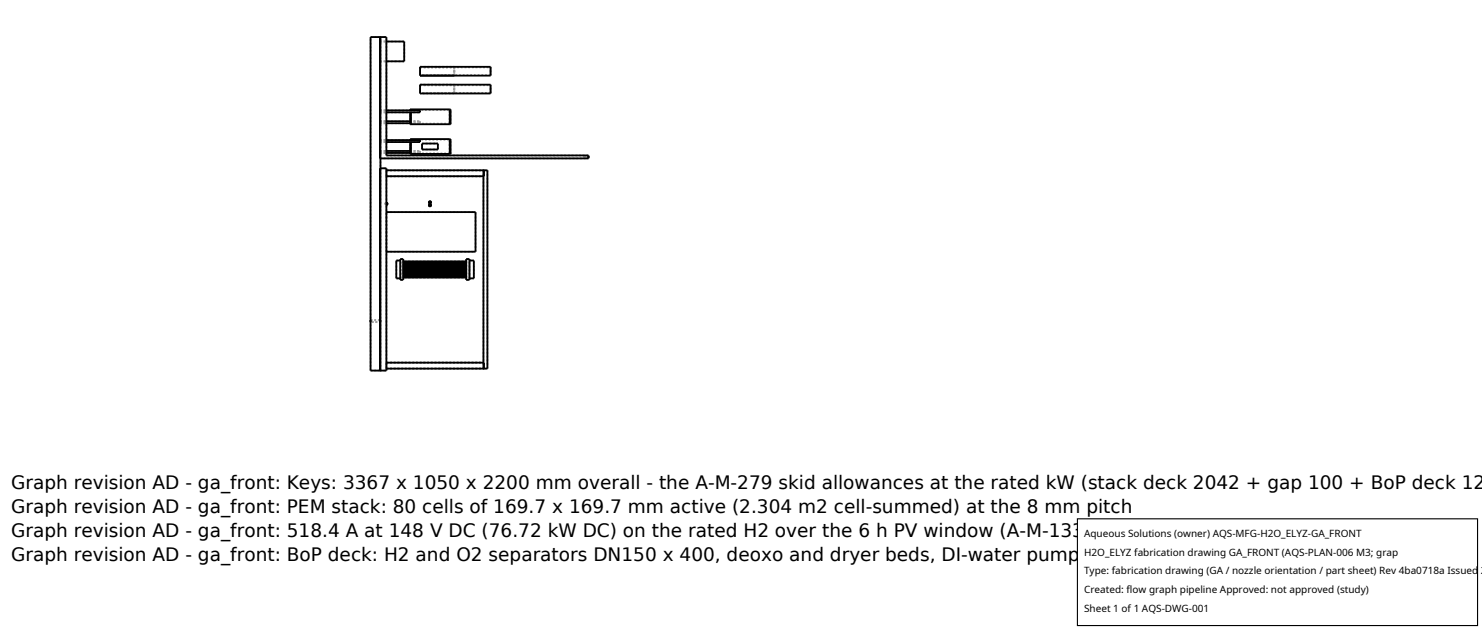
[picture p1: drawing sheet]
<svg xmlns="http://www.w3.org/2000/svg" width="212mm" height="90mm" viewBox="0 0 212 90" stroke-linecap="round" stroke-linejoin="round" font-family="sans-serif">
<defs><g id="words">
<g font-size="2.6">
<text x="1.6" y="69.8">Graph revision AD - ga_front: Keys: 3367 x 1050 x 2200 mm overall - the A-M-279 skid allowances at the rated kW (stack deck 2042 + gap 100 + BoP deck 12</text>
<text x="1.6" y="73.3">Graph revision AD - ga_front: PEM stack: 80 cells of 169.7 x 169.7 mm active (2.304 m2 cell-summed) at the 8 mm pitch</text>
<text x="1.6" y="76.7">Graph revision AD - ga_front: 518.4 A at 148 V DC (76.72 kW DC) on the rated H2 over the 6 h PV window (A-M-133, A-M-459)</text>
<text x="1.6" y="80.2">Graph revision AD - ga_front: BoP deck: H2 and O2 separators DN150 x 400, deoxo and dryer beds, DI-water pump (purchased envelopes, rule 6)</text>
</g>
<g font-size="1.4">
<text x="154.8" y="76.6">Aqueous Solutions (owner) AQS-MFG-H2O_ELYZ-GA_FRONT</text>
<text x="154.8" y="79.3">H2O_ELYZ fabrication drawing GA_FRONT (AQS-PLAN-006 M3; grap</text>
<text x="154.8" y="82">Type: fabrication drawing (GA / nozzle orientation / part sheet) Rev 4ba0718a Issued 2</text>
<text x="154.8" y="84.7">Created: flow graph pipeline Approved: not approved (study)</text>
<text x="154.8" y="87.4">Sheet 1 of 1 AQS-DWG-001</text>
</g>
</g></defs>
<g fill="none" stroke="#a0a0a0" stroke-width=".26" stroke-dasharray=".3 .3" stroke-linecap="butt">
<path d="M52.9 5.3h1.4M54.3 17.6h5.7M54.3 17.6h.9M54.3 17.3h5.7M54.3 17.3h.9M54.3 17.6v-.3M54.3 16h5.7M54.3 16h.9M54.3 15.8h5.7M54.3 15.8h.9M54.3 16v-.2M54.3 8.8h3.4"/>
<path d="M54.3 8.8h.9M54.3 5.9h3.4M54.3 5.9h.9M54.3 8.8v-2.9M54.3 5.3h.9M57.7 8.8v-2.9M58.6 19.9h.1M58.6 19.9v.1M58.6 19.9v.2M58.6 19.9h5.6M58.6 15.6h.1M58.6 15.6v.2"/>
<path d="M58.6 17.6v.1M58.6 17.7v-2.1M58.6 16v-.2M58.6 17.5v.2M58.6 17.7v-2M58.6 17.5v-1.7M58.6 15.7v.1M58.6 15.7h5.6M58.6 17.6h1.4M58.6 17.3h1.4M58.7 19.9v.1M58.7 15.8h-.1"/>
<path d="M58.7 17.6v-1.8M58.7 17.6h-.1M58.7 17.6v.1M58.7 16v-.2M58.7 15.6v.2M58.7 17.5v-1.7M58.7 17.5h-.1M58.7 17.7h-.1M60 17.6v-.3M60 16v-.2M60 12.1h4.9M60 12.1v1.2"/>
<path d="M60 13.3v-1.2M60 12.2h4.9M60 12.2v1.1M60 13.3v-1.1M60 9.5h4.9M60 9.5v1.3M60 10.8v-1.3M60 9.6h4.9M60 9.6v1.1M60 10.7v-1.1M60 12.2h10.1M60 9.6h10.1"/>
<path d="M64.2 19.9v.1M64.2 19.9v.2M64.2 17.6v.1M64.2 17.7v-2.1M64.2 15.8v1.8M64.2 15.6v.2M64.2 17.6v-.1M64.2 17.5v.2M64.2 17.7v-2M64.2 15.7v.1M64.2 15.8v-.2M64.2 17.7v-.1"/>
<path d="M64.2 17.5v-1.7M64.2 15.8v1.7M64.2 17.7h-5.6M64.4 17.7v-2.1M64.9 12.1v1.2M64.9 13.3v-1.2M64.9 12.2v1.1M64.9 13.3v-1.1M64.9 9.5v1.3M64.9 10.8v-1.3M64.9 9.6v1.1M64.9 10.7v-1.1"/>
<path d="M64.9 13.3h-4.9M64.9 10.7h-4.9M70.1 13.3v-1.2M70.1 12.2v1.1M70.1 13.3v-1.1M70.1 10.8v-1.3M70.1 9.6v1.1M70.1 10.7v-1.1M70.1 13.3h-10.1M70.1 10.7h-10.1M54.3 24h.9M54.3 21.8h5.7"/>
<path d="M54.3 21.8h.9M54.3 21.6h5.7M54.3 21.6h.9M54.3 21.8v-.2M54.3 20.3h5.7M54.3 20.3h.9M54.3 20h5.7M54.3 20h.9M54.3 20.3v-.3M54.3 22.6h29.7M54.3 22.6v-17.3M55.2 25.2h13.9"/>
<path d="M55.2 24.3h13.9M55.2 25.2v-.9M55.2 35.9h12.7M55.2 30.3h12.7M55.2 35.9v-5.6M55.2 22.2h28.8M55.2 22.2v-16.9M55.2 29l-.2 .1 .2 .2 .1-.2-.1-.1M55.2 29l-.2 .1 .2 .2M55.2 29l-.1 .1 .1 .1 .1-.1-.1-.1M55.2 29l-.1 .1 .1 .1M56.6 39.7h.6"/>
<path d="M56.6 37.2h.6M56.6 39.7v-2.5M57.2 40h.4M57.2 37h.4M57.2 40v-3M57.2 39.7v-2.5M57.6 40v-3M57.6 39.7h.1M57.6 37.3h.1M57.6 39.7v-2.4M57.7 39.7v-2.4M57.7 39.7h.1"/>
<path d="M57.7 37.3h.1M57.8 39.7v-2.4M57.8 39.7h.1M57.8 37.3h.1M57.9 39.7v-2.4M57.9 39.7h.1M57.9 37.3h.1M58 39.7v-2.4M58 39.7h.1M58 37.3h.1M58.1 39.7v-2.4M58.2 39.7v-2.4"/>
<path d="M58.3 39.7v-2.4M58.4 39.7h.1M58.4 37.3h.1M58.4 39.7v-2.4M58.5 39.7v-2.4M58.5 39.7h.1M58.5 37.3h.1M58.6 39.7v-2.4M58.6 21.8v.2M58.6 22v-2.1M58.6 20.3v-.3M58.6 21.8v.1"/>
<path d="M58.6 21.9v-2M58.6 21.8v-1.7M58.6 21.8h1.4M58.6 21.6h1.4M58.6 39.7h.1M58.6 37.3h.1M58.7 39.7v-2.4M58.7 20h-.1M58.7 21.8v-1.8M58.7 21.8h-.1M58.7 21.8v.2M58.7 20.3v-.3"/>
<path d="M58.7 20.1h-.1M58.7 21.8v-1.7M58.7 22h-.1M58.7 39.7h.1M58.7 37.3h.1M58.8 39.7v-2.4M58.8 39.7h.1M58.8 37.3h.1M58.9 39.7v-2.4M58.9 39.7h.1M58.9 37.3h.1M59 39.7v-2.4"/>
<path d="M59.1 39.7v-2.4M59.2 39.7v-2.4M59.3 39.7h.1M59.3 37.3h.1M59.3 39.7v-2.4M59.4 39.7v-2.4M59.4 39.7h.1M59.4 37.3h.1M59.5 39.7v-2.4M59.5 39.7h.1M59.5 37.3h.1M59.6 39.7v-2.4"/>
<path d="M59.6 39.7h.1M59.6 37.3h.1M59.7 39.7v-2.4M59.7 39.7h.1M59.7 37.3h.1M59.8 39.7v-2.4M59.9 39.7v-2.4M60 39.7v-2.4M60 21.8v-.2M60 20.3v-.3M60.1 39.7h.1M60.1 37.3h.1"/>
<path d="M60.1 39.7v-2.4M60.2 39.7v-2.4M60.2 39.7h.1M60.2 37.3h.1M60.3 39.7v-2.4M60.3 21.3h2.2M60.3 20.5h2.2M60.3 21.3v-.8M60.3 39.7h.1M60.3 37.3h.1M60.4 39.7v-2.4M60.4 39.7h.1"/>
<path d="M60.4 37.3h.1M60.5 39.7v-2.4M60.5 39.7h.1M60.5 37.3h.1M60.6 39.7v-2.4M60.6 39.7h.1M60.6 37.3h.1M60.7 39.7v-2.4M60.8 39.7v-2.4M60.9 39.7v-2.4M61 39.7h.1M61 37.3h.1"/>
<path d="M61 39.7v-2.4M61.1 39.7v-2.4M61.1 39.7h.1M61.1 37.3h.1M61.2 39.7v-2.4M61.2 39.7h.1M61.2 37.3h.1M61.3 39.7v-2.4M61.3 39.7h.1M61.3 37.3h.1M61.4 39.7v-2.4M61.4 29.2l.2 .1-.2 .2-.1-.2 .1-.1"/>
<path d="M61.4 29.2l.1 .1-.1 .1-.1-.1 .1-.1M61.4 28.7l.2 .2-.2 .1-.1-.1 .1-.2M61.4 28.8l.1 .1-.1 .1-.1-.1 .1-.1M61.4 39.7h.1M61.4 37.3h.1M61.5 39.7v-2.4M61.6 39.7v-2.4M61.7 39.7v-2.4M61.8 39.7v-2.4M61.9 39.7h.1M61.9 37.3h.1M61.9 39.7v-2.4"/>
<path d="M62 39.7v-2.4M62 39.7h.1M62 37.3h.1M62.1 39.7v-2.4M62.1 39.7h.1M62.1 37.3h.1M62.2 39.7v-2.4M62.2 39.7h.1M62.2 37.3h.1M62.3 39.7v-2.4M62.3 39.7h.1M62.3 37.3h.1"/>
<path d="M62.4 39.7v-2.4M62.5 39.7v-2.4M62.5 21.3v-.8M62.6 39.7v-2.4M62.7 39.7h.1M62.7 37.3h.1M62.7 39.7v-2.4M62.8 39.7v-2.4M62.8 39.7h.1M62.8 37.3h.1M62.9 39.7v-2.4M62.9 39.7h.1"/>
<path d="M62.9 37.3h.1M63 39.7v-2.4M63 39.7h.1M63 37.3h.1M63.1 39.7v-2.4M63.1 39.7h.1M63.1 37.3h.1M63.2 39.7v-2.4M63.2 39.7h.1M63.2 37.3h.1M63.3 39.7v-2.4M63.4 39.7v-2.4"/>
<path d="M63.5 39.7v-2.4M63.6 39.7h.1M63.6 37.3h.1M63.6 39.7v-2.4M63.7 39.7v-2.4M63.7 39.7h.1M63.7 37.3h.1M63.8 39.7v-2.4M63.8 39.7h.1M63.8 37.3h.1M63.9 39.7v-2.4M63.9 39.7h.1"/>
<path d="M63.9 37.3h.1M64 39.7v-2.4M64 39.7h.1M64 37.3h.1M64.1 39.7v-2.4M64.2 39.7v-2.4M64.2 21.8v.2M64.2 22v-2.1M64.2 20v1.8M64.2 21.8v.1M64.2 21.9v-2M64.2 20.1v-.1"/>
<path d="M64.2 20v-.1M64.2 22v-.2M64.2 21.8v-1.7M64.2 20.1v1.7M64.2 21.9h-5.6M64.3 39.7v-2.4M64.4 22v-2.1M64.4 39.7h.1M64.4 37.3h.1M64.4 39.7v-2.4M64.5 39.7v-2.4M64.5 39.7h.1"/>
<path d="M64.5 37.3h.1M64.6 39.7v-2.4M64.6 39.7h.1M64.6 37.3h.1M64.7 39.7v-2.4M64.7 39.7h.1M64.7 37.3h.1M64.8 39.7v-2.4M64.8 39.7h.1M64.8 37.3h.1M64.9 39.7v-2.4M64.9 39.7h.1"/>
<path d="M64.9 37.3h.1M65 39.7v-2.4M65.1 39.7v-2.4M65.2 39.7v-2.4M65.3 39.7h.1M65.3 37.3h.1M65.3 39.7v-2.4M65.4 39.7v-2.4M65.4 39.7h.1M65.4 37.3h.1M65.5 39.7v-2.4M65.5 39.7h.1"/>
<path d="M65.5 37.3h.1M65.6 39.7v-2.4M65.6 39.7h.1M65.6 37.3h.1M65.7 39.7v-2.4M65.7 39.7h.1M65.7 37.3h.1M65.8 39.7v-2.4M65.9 39.7v-2.4M66 39.7v-2.4M66.1 39.7v-2.4M66.2 39.7h.1"/>
<path d="M66.2 37.3h.1M66.2 39.7v-2.4M66.3 39.7v-2.4M66.3 39.7h.1M66.3 37.3h.1M66.4 39.7v-2.4M66.4 39.7h.1M66.4 37.3h.1M66.5 39.7v-2.4M66.5 39.7h.1M66.5 37.3h.1M66.6 40h.5"/>
<path d="M66.6 37h.5M66.6 40v-3M66.6 39.7v-2.4M67 39.7h.7M67 39.7h.1M67 37.2h.7M67 37.2h.1M67 39.7v-2.5M67.1 40v-3M67.7 39.7v-2.5M67.9 35.9v-5.6M69 24.3h.6"/>
<path d="M69.1 25.2v-.9M83.5 22.3h.5M83.5 22.3v.3M83.5 22.6v-.3M83.5 22.3v.2M83.5 22.5v-.2M84 22.6v-.4M84 22.6h-.5M84 22.6v-.3M84 22.3v.2M84 22.5v-.2M84 22.5h-.5"/>
<path d="M52.9 46v-.3M52.9 45.7h1.5M52.9 45.7v.3M52.9 52.9h1.4M52.9 52.9v-47.6M54.3 52.9h.9M54.3 52.9v-28.9M54.3 52.9v-47.6M54.4 45.7v.3M54.4 46v-.3M54.4 46h-1.5M55.2 52.9v-28.9"/>
<path d="M55.2 52.6h13.9M55.2 51.8h13.9M55.2 52.6v-.8M69 52.6h.6M69 52.6v-28.3M69.1 52.6v-.8M69.6 52.6v-28.3"/>
</g>
<g fill="none" stroke="#000" stroke-width=".26">
<path d="M54.3 5.3v17.3h29.7v-.4h-28.8v-16.9h-2.3v47.6h2.3v-28.9h-.9v28.9M54.3 5.3v47.6M55.2 15.8h4.8v.2h-4.8M55.2 17.6h3.4M55.2 17.3h3.4M55.2 5.9h2.5v2.9h-2.5M58.6 15.8v-.2h5.8v2.1h-5.8v-1.7M58.7 15.6v.2M58.7 16v1.7M58.7 19.9v.1M60 9.5h10.1v1.3h-10.1zM60 12.1h10.1v1.2h-10.1z"/>
<path d="M64.2 15.6v2.1M64.2 19.9v2.1M55.2 29l.1 .1-.1 .2M55.2 29l.1 .1-.1 .1M55.2 24.3h14.4v28.3h-14.4M55.2 30.3h12.7v5.6h-12.7M55.2 21.8h3.4M55.2 21.6h3.4M55.2 20h4.8v.3h-4.8M57.2 37h.4v3h-.4zM57.2 37.2h-.6v2.5h.6M57.6 37.3h.1v2.4h-.1"/>
<path d="M57.7 37.3h.1v2.4h-.1zM57.8 37.3l.1 2.4zM57.9 37.3l.1 2.4zM58 37.3l.1 2.4zM58.2 37.3v2.4zM58.3 37.3v2.4zM58.4 37.3l.1 2.4zM58.5 37.3h.1v2.4h-.1zM58.6 20v-.1h5.8v2.1h-5.8v-1.7M58.6 37.3h.1v2.4h-.1zM58.7 20.3v1.7M58.7 37.3l.1 2.4z"/>
<path d="M58.8 37.3l.1 2.4zM58.9 37.3l.1 2.4zM59.1 37.3v2.4zM59.2 37.3v2.4zM59.3 37.3l.1 2.4zM59.4 37.3h.1v2.4h-.1zM59.5 37.3h.1v2.4h-.1zM59.6 37.3h.1v2.4h-.1zM59.7 37.3l.1 2.4zM59.9 37.3v2.4zM60 37.3v2.4zM60.1 37.3l.1 2.4z"/>
<path d="M60.2 37.3l.1 2.4zM60.3 20.5h2.2v.8h-2.2zM60.3 37.3l.1 2.4zM60.4 37.3h.1v2.4h-.1zM60.5 37.3h.1v2.4h-.1zM60.6 37.3h.1v2.4h-.1zM60.8 37.3v2.4zM60.9 37.3v2.4zM61 37.3l.1 2.4zM61.1 37.3l.1 2.4zM61.2 37.3l.1 2.4zM61.3 37.3l.1 2.4z"/>
<path d="M61.4 37.3h.1v2.4h-.1zM61.6 37.3v2.4zM61.7 37.3v2.4zM61.8 37.3v2.4zM61.9 37.3l.1 2.4zM62 37.3l.1 2.4zM62.1 37.3l.1 2.4zM62.2 37.3l.1 2.4zM62.3 37.3l.1 2.4zM62.5 37.3v2.4zM62.6 37.3v2.4zM62.7 37.3l.1 2.4z"/>
<path d="M62.8 37.3l.1 2.4zM62.9 37.3l.1 2.4zM63 37.3l.1 2.4zM63.1 37.3l.1 2.4zM63.2 37.3l.1 2.4zM63.4 37.3v2.4zM63.5 37.3v2.4zM63.6 37.3h.1v2.4h-.1zM63.7 37.3l.1 2.4zM63.8 37.3l.1 2.4zM63.9 37.3l.1 2.4zM64 37.3l.1 2.4z"/>
<path d="M64.2 37.3v2.4zM64.3 37.3v2.4zM64.4 37.3h.1v2.4h-.1zM64.5 37.3h.1v2.4h-.1zM64.6 37.3h.1v2.4h-.1zM64.7 37.3l.1 2.4zM64.8 37.3l.1 2.4zM64.9 37.3l.1 2.4zM65.1 37.3v2.4zM65.2 37.3v2.4zM65.3 37.3l.1 2.4zM65.4 37.3h.1v2.4h-.1z"/>
<path d="M65.5 37.3h.1v2.4h-.1zM65.6 37.3l.1 2.4zM65.7 37.3l.1 2.4zM65.9 37.3v2.4zM66 37.3v2.4zM66.1 37.3v2.4zM66.2 37.3l.1 2.4zM66.3 37.3h.1v2.4h-.1zM66.4 37.3h.1v2.4h-.1zM66.6 37h.5v3h-.5zM66.6 37.3v2.4M67.1 37.2h.6v2.5h-.6"/>
<path d="M69 24.3v28.3M69.1 24.3v.9h-13.9M84 22.3h.1M84 22.6h.1M52.9 45.7h.1M52.9 46h.1M55.2 51.8h13.9v.8"/>
<circle cx="61.4" cy="28.9" r=".11"/>
<circle cx="61.4" cy="29.3" r=".15"/>
<circle cx="61.4" cy="29.3" r=".11"/>
<circle cx="61.4" cy="28.9" r=".15"/>
</g>
<path d="M153.9 74.1h57.1v15.2h-57.1z" fill="#fff" stroke="#000" stroke-width=".16"/>
<use href="#words"/>
</svg>
